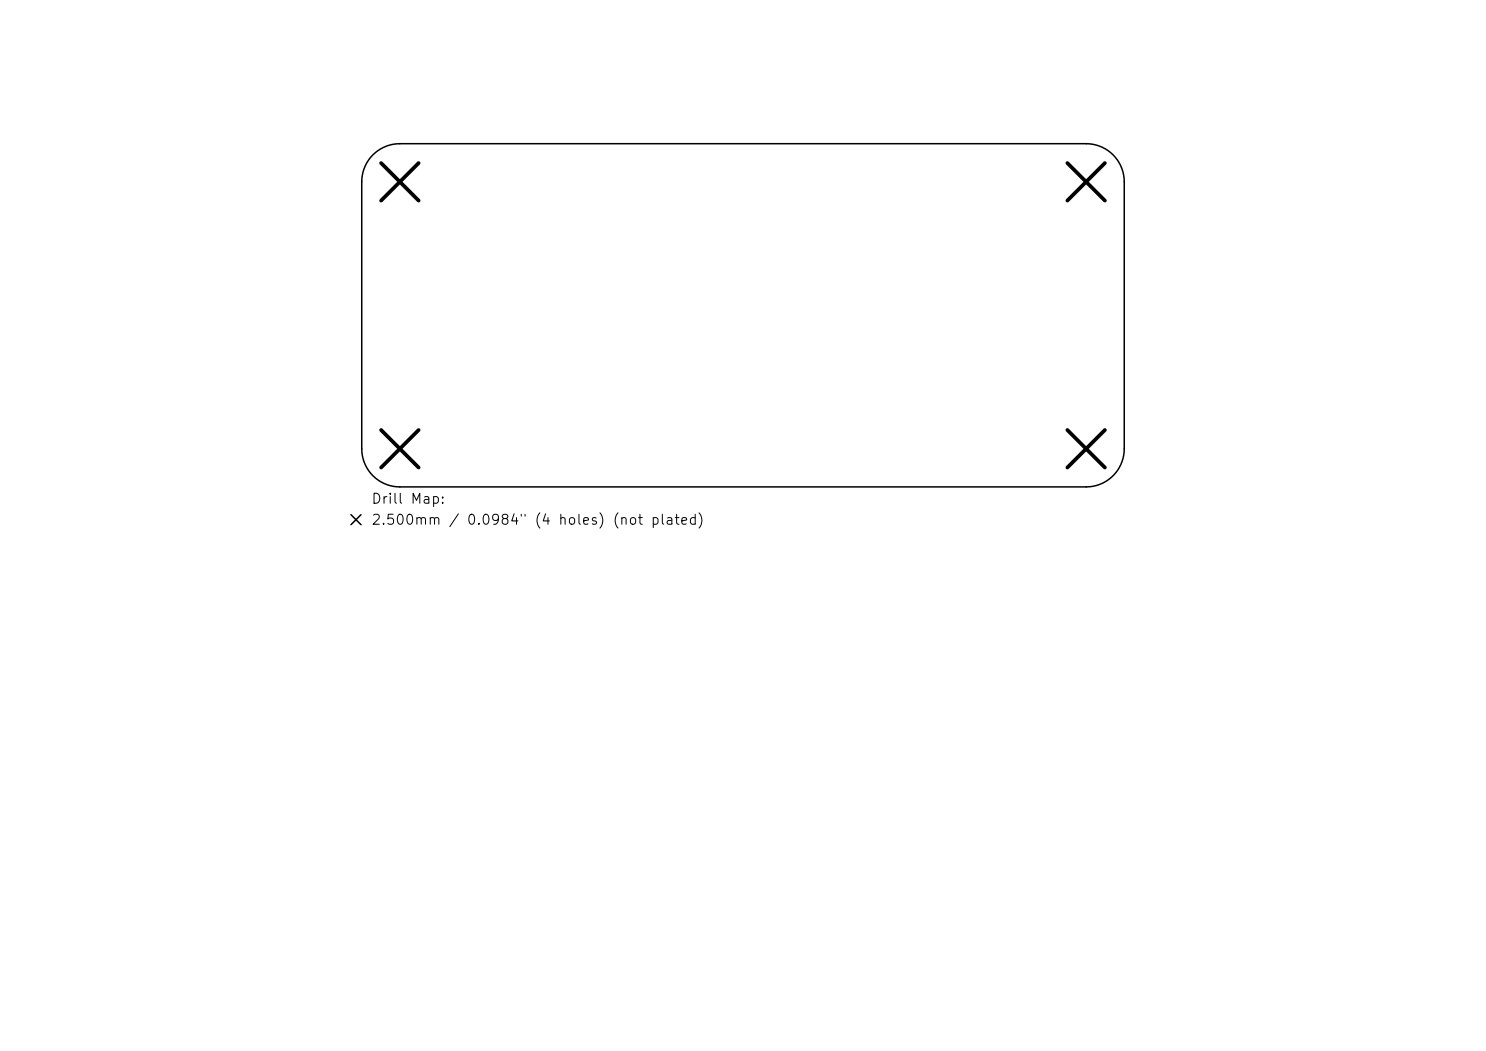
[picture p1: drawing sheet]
<svg xmlns="http://www.w3.org/2000/svg" width="297mm" height="210mm" viewBox="0 0 297 210" stroke-linecap="round" stroke-linejoin="round" font-family="sans-serif">
<defs><g id="words">
<g font-size="2">
<text x="74.1" y="101.2">Drill Map:</text>
<text x="74.1" y="105.4">2.500mm / 0.0984&quot; (4 holes) (not plated)</text>
</g>
</g></defs>
<path d="M74.5 30.9a7.6 7.6 0 0 1 5.4-2.2h137.2a7.6 7.6 0 0 1 7.6 7.6v53.4a7.6 7.6 0 0 1-7.6 7.6h-137.2a7.6 7.6 0 0 1-7.6-7.6v-53.4a7.6 7.6 0 0 1 2.2-5.4zM70.2 102.8l2 2M72.2 102.8l-2 2" fill="none" stroke="#000" stroke-width=".3"/>
<path d="M76.2 32.6l7.5 7.5M83.7 32.6l-7.5 7.5M213.3 32.6l7.5 7.5M220.8 32.6l-7.5 7.5M76.2 85.9l7.5 7.5M83.7 85.9l-7.5 7.5M213.3 85.9l7.5 7.5M220.8 85.9l-7.5 7.5" fill="none" stroke="#000" stroke-width=".75"/>
<use href="#words"/>
</svg>
